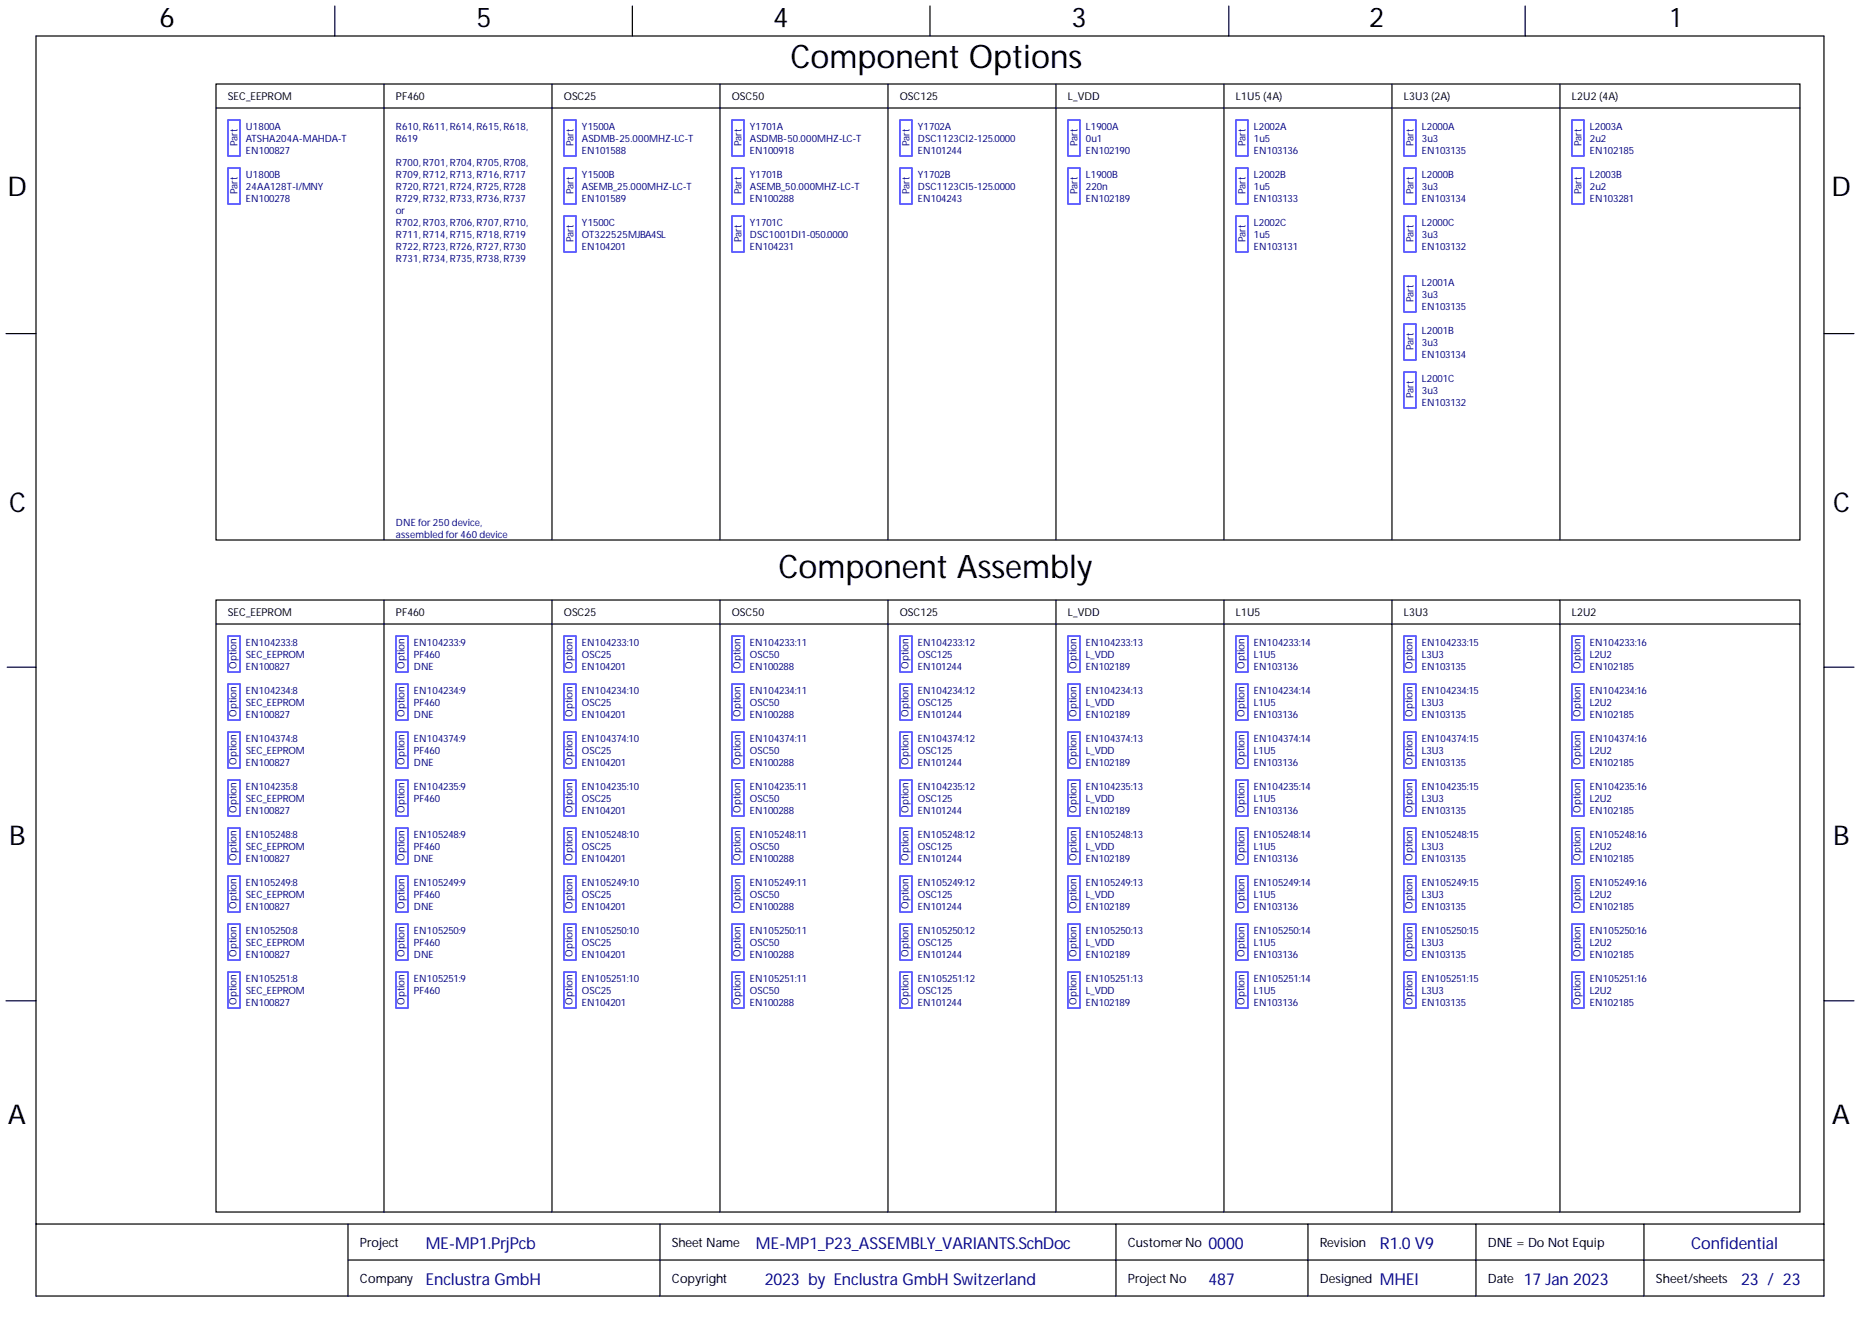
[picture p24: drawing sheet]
<svg xmlns="http://www.w3.org/2000/svg" width="393mm" height="282mm" viewBox="0 0 393 282" stroke-linecap="round" stroke-linejoin="round" font-family="sans-serif">
<defs><g id="words">
<g font-size="6.9">
<text x="167.1" y="14.3">Component Options</text>
<text x="164.5" y="122.1">Component Assembly</text>
</g>
<g font-size="5.8">
<text x="33.7" y="5.7">6</text>
<text x="100.7" y="5.7">5</text>
<text x="163.4" y="5.7">4</text>
<text x="226.5" y="5.7">3</text>
<text x="289.4" y="5.7">2</text>
<text x="353.1" y="5.7">1</text>
<text x="1.6" y="41.4">D</text>
<text x="387.1" y="41.4">D</text>
<text x="1.9" y="108.2">C</text>
<text x="387.5" y="108.2">C</text>
<text x="1.9" y="178.7">B</text>
<text x="387.5" y="178.7">B</text>
<text x="1.7" y="237.6">A</text>
<text x="387.2" y="237.6">A</text>
</g>
<g font-size="3.5" fill="#000080">
<text x="90" y="264.1">ME-MP1.PrjPcb</text>
<text x="159.8" y="264.1">ME-MP1_P23_ASSEMBLY_VARIANTS.SchDoc</text>
<text x="255.4" y="264.1">0000</text>
<text x="357.4" y="264.1">Confidential</text>
<text x="90" y="271.7">Enclustra GmbH</text>
<text x="161.6" y="271.7">2023 by Enclustra GmbH Switzerland</text>
<text x="255.4" y="271.7">487</text>
<text x="291.7" y="271.7">MHEI</text>
<text x="322.1" y="271.7">17 Jan 2023</text>
<text x="368" y="271.7">23 / 23</text>
</g>
<text font-size="3.5" fill="#00007c" x="291.7" y="264.1">R1.0V9</text>
<g font-size="2.7">
<text x="76.1" y="263.7">Project</text>
<text x="142" y="263.7">Sheet Name</text>
<text x="238.4" y="263.7">CustomerNo</text>
<text x="279" y="263.7">Revision</text>
<text x="314.5" y="263.7">DNE = Do Not Equip</text>
<text x="76.1" y="271.3">Company</text>
<text x="142" y="271.3">Copyright</text>
<text x="238.4" y="271.3">Project No</text>
<text x="279" y="271.3">Designed</text>
<text x="314.5" y="271.3">Date</text>
<text x="350" y="271.3">Sheet/sheets</text>
</g>
<g font-size="2.3">
<text x="48.2" y="21.2">SEC_EEPROM</text>
<text x="83.7" y="21.2">PF460</text>
<text x="119.2" y="21.2">OSC25</text>
<text x="154.7" y="21.2">OSC50</text>
<text x="190.2" y="21.2">OSC125</text>
<text x="225.7" y="21.2">L_VDD</text>
<text x="261.2" y="21.2">L1U5 (4A)</text>
<text x="296.7" y="21.2">L3U3 (2A)</text>
<text x="332.3" y="21.2">L2U2 (4A)</text>
<text x="48.2" y="130.3">SEC_EEPROM</text>
<text x="83.7" y="130.3">PF460</text>
<text x="119.2" y="130.3">OSC25</text>
<text x="154.7" y="130.3">OSC50</text>
<text x="190.2" y="130.3">OSC125</text>
<text x="225.7" y="130.3">L_VDD</text>
<text x="261.2" y="130.3">L1U5</text>
<text x="296.7" y="130.3">L3U3</text>
<text x="332.3" y="130.3">L2U2</text>
</g>
<g font-size="2.1" fill="#000080">
<text x="52" y="27.4">U1800A</text>
<text x="52" y="29.9">ATSHA204A-MAHDA-T</text>
<text x="83.7" y="27.4">R610, R611, R614, R615, R618,</text>
<text x="83.7" y="29.9">R619</text>
<text x="123" y="27.4">Y1500A</text>
<text x="123" y="29.9">ASDMB-25.000MHZ-LC-T</text>
<text x="158.5" y="27.4">Y1701A</text>
<text x="158.5" y="29.9">ASDMB-50.000MHZ-LC-T</text>
<text x="194" y="27.4">Y1702A</text>
<text x="194" y="29.9">DSC1123CI2-125.0000</text>
<text x="229.5" y="27.4">L1900A</text>
<text x="229.5" y="29.9">0u1</text>
<text x="265" y="27.4">L2002A</text>
<text x="265" y="29.9">1u5</text>
<text x="300.6" y="27.4">L2000A</text>
<text x="300.6" y="29.9">3u3</text>
<text x="336.1" y="27.4">L2003A</text>
<text x="336.1" y="29.9">2u2</text>
<text x="50.2" y="31" transform="rotate(-90 50.2 31)">Part</text>
<text x="52" y="32.5">EN100827</text>
<text x="83.7" y="35">R700, R701, R704, R705, R708,</text>
<text x="121.2" y="31" transform="rotate(-90 121.2 31)">Part</text>
<text x="123" y="32.5">EN101588</text>
<text x="156.7" y="31" transform="rotate(-90 156.7 31)">Part</text>
<text x="158.5" y="32.5">EN100918</text>
<text x="192.3" y="31" transform="rotate(-90 192.3 31)">Part</text>
<text x="194" y="32.5">EN101244</text>
<text x="227.8" y="31" transform="rotate(-90 227.8 31)">Part</text>
<text x="229.5" y="32.5">EN102190</text>
<text x="263.3" y="31" transform="rotate(-90 263.3 31)">Part</text>
<text x="265" y="32.5">EN103136</text>
<text x="298.8" y="31" transform="rotate(-90 298.8 31)">Part</text>
<text x="300.6" y="32.5">EN103135</text>
<text x="334.3" y="31" transform="rotate(-90 334.3 31)">Part</text>
<text x="336.1" y="32.5">EN102185</text>
<text x="50.2" y="41.1" transform="rotate(-90 50.2 41.1)">Part</text>
<text x="52" y="37.6">U1800B</text>
<text x="52" y="40.1">24AA128T-I/MNY</text>
<text x="83.7" y="37.6">R709, R712, R713, R716, R717</text>
<text x="83.7" y="40.1">R720, R721, R724, R725, R728</text>
<text x="121.2" y="41.1" transform="rotate(-90 121.2 41.1)">Part</text>
<text x="123" y="37.6">Y1500B</text>
<text x="123" y="40.1">ASEMB_25.000MHZ-LC-T</text>
<text x="156.7" y="41.1" transform="rotate(-90 156.7 41.1)">Part</text>
<text x="158.5" y="37.6">Y1701B</text>
<text x="158.5" y="40.1">ASEMB_50.000MHZ-LC-T</text>
<text x="192.3" y="41.1" transform="rotate(-90 192.3 41.1)">Part</text>
<text x="194" y="37.6">Y1702B</text>
<text x="194" y="40.1">DSC1123CI5-125.0000</text>
<text x="227.8" y="41.1" transform="rotate(-90 227.8 41.1)">Part</text>
<text x="229.5" y="37.6">L1900B</text>
<text x="229.5" y="40.1">220n</text>
<text x="263.3" y="41.1" transform="rotate(-90 263.3 41.1)">Part</text>
<text x="265" y="37.6">L2002B</text>
<text x="265" y="40.1">1u5</text>
<text x="298.8" y="41.1" transform="rotate(-90 298.8 41.1)">Part</text>
<text x="300.6" y="37.6">L2000B</text>
<text x="300.6" y="40.1">3u3</text>
<text x="334.3" y="41.1" transform="rotate(-90 334.3 41.1)">Part</text>
<text x="336.1" y="37.6">L2003B</text>
<text x="336.1" y="40.1">2u2</text>
<text x="52" y="42.6">EN100278</text>
<text x="83.7" y="45.2">or</text>
<text x="83.7" y="42.6">R729, R732, R733, R736, R737</text>
<text x="83.7" y="47.7">R702, R703, R706, R707, R710,</text>
<text x="123" y="42.6">EN101589</text>
<text x="123" y="47.7">Y1500C</text>
<text x="158.5" y="42.6">EN100288</text>
<text x="158.5" y="47.7">Y1701C</text>
<text x="194" y="42.6">EN104243</text>
<text x="229.5" y="42.6">EN102189</text>
<text x="265" y="42.6">EN103133</text>
<text x="265" y="47.7">L2002C</text>
<text x="300.6" y="42.6">EN103134</text>
<text x="300.6" y="47.7">L2000C</text>
<text x="336.1" y="42.6">EN103281</text>
<text x="83.7" y="50.2">R711, R714, R715, R718, R719</text>
<text x="83.7" y="52.8">R722, R723, R726, R727, R730</text>
<text x="121.2" y="51.3" transform="rotate(-90 121.2 51.3)">Part</text>
<text x="123" y="52.8">EN104201</text>
<text x="123" y="50.2">OT322525MJBA4SL</text>
<text x="156.7" y="51.3" transform="rotate(-90 156.7 51.3)">Part</text>
<text x="158.5" y="52.8">EN104231</text>
<text x="158.5" y="50.2">DSC1001DI1-050.0000</text>
<text x="263.3" y="51.3" transform="rotate(-90 263.3 51.3)">Part</text>
<text x="265" y="52.8">EN103131</text>
<text x="265" y="50.2">1u5</text>
<text x="298.8" y="51.3" transform="rotate(-90 298.8 51.3)">Part</text>
<text x="300.6" y="52.8">EN103132</text>
<text x="300.6" y="50.2">3u3</text>
<text x="83.7" y="55.3">R731, R734, R735, R738, R739</text>
<text x="298.8" y="63.9" transform="rotate(-90 298.8 63.9)">Part</text>
<text x="300.6" y="65.5">EN103135</text>
<text x="300.6" y="60.4">L2001A</text>
<text x="300.6" y="62.9">3u3</text>
<text x="300.6" y="70.5">L2001B</text>
<text x="298.8" y="74.1" transform="rotate(-90 298.8 74.1)">Part</text>
<text x="300.6" y="75.6">EN103134</text>
<text x="300.6" y="73.1">3u3</text>
<text x="300.6" y="80.7">L2001C</text>
<text x="300.6" y="83.2">3u3</text>
<text x="298.8" y="84.2" transform="rotate(-90 298.8 84.2)">Part</text>
<text x="300.6" y="85.8">EN103132</text>
<text x="83.7" y="111.1">DNE for250device,</text>
<text x="83.7" y="113.7">assembled for460device</text>
<text x="52" y="136.5">EN104233:8</text>
<text x="87.5" y="136.5">EN104233:9</text>
<text x="123" y="136.5">EN104233:10</text>
<text x="158.5" y="136.5">EN104233:11</text>
<text x="194" y="136.5">EN104233:12</text>
<text x="229.5" y="136.5">EN104233:13</text>
<text x="265" y="136.5">EN104233:14</text>
<text x="300.6" y="136.5">EN104233:15</text>
<text x="336.1" y="136.5">EN104233:16</text>
<text x="50" y="141.4" transform="rotate(-90 50 141.4)">Option</text>
<text x="52" y="141.6">EN100827</text>
<text x="52" y="139.1">SEC_EEPROM</text>
<text x="85.5" y="141.4" transform="rotate(-90 85.5 141.4)">Option</text>
<text x="87.5" y="141.6">DNE</text>
<text x="87.5" y="139.1">PF460</text>
<text x="121" y="141.4" transform="rotate(-90 121 141.4)">Option</text>
<text x="123" y="141.6">EN104201</text>
<text x="123" y="139.1">OSC25</text>
<text x="156.5" y="141.4" transform="rotate(-90 156.5 141.4)">Option</text>
<text x="158.5" y="141.6">EN100288</text>
<text x="158.5" y="139.1">OSC50</text>
<text x="192" y="141.4" transform="rotate(-90 192 141.4)">Option</text>
<text x="194" y="141.6">EN101244</text>
<text x="194" y="139.1">OSC125</text>
<text x="227.5" y="141.4" transform="rotate(-90 227.5 141.4)">Option</text>
<text x="229.5" y="141.6">EN102189</text>
<text x="229.5" y="139.1">L_VDD</text>
<text x="263" y="141.4" transform="rotate(-90 263 141.4)">Option</text>
<text x="265" y="141.6">EN103136</text>
<text x="265" y="139.1">L1U5</text>
<text x="298.5" y="141.4" transform="rotate(-90 298.5 141.4)">Option</text>
<text x="300.6" y="141.6">EN103135</text>
<text x="300.6" y="139.1">L3U3</text>
<text x="334" y="141.4" transform="rotate(-90 334 141.4)">Option</text>
<text x="336.1" y="141.6">EN102185</text>
<text x="336.1" y="139.1">L2U2</text>
<text x="52" y="146.7">EN104234:8</text>
<text x="52" y="149.2">SEC_EEPROM</text>
<text x="87.5" y="146.7">EN104234:9</text>
<text x="87.5" y="149.2">PF460</text>
<text x="123" y="146.7">EN104234:10</text>
<text x="123" y="149.2">OSC25</text>
<text x="158.5" y="146.7">EN104234:11</text>
<text x="158.5" y="149.2">OSC50</text>
<text x="194" y="146.7">EN104234:12</text>
<text x="194" y="149.2">OSC125</text>
<text x="229.5" y="146.7">EN104234:13</text>
<text x="229.5" y="149.2">L_VDD</text>
<text x="265" y="146.7">EN104234:14</text>
<text x="265" y="149.2">L1U5</text>
<text x="300.6" y="146.7">EN104234:15</text>
<text x="300.6" y="149.2">L3U3</text>
<text x="336.1" y="146.7">EN104234:16</text>
<text x="336.1" y="149.2">L2U2</text>
<text x="50" y="151.6" transform="rotate(-90 50 151.6)">Option</text>
<text x="52" y="151.7">EN100827</text>
<text x="85.5" y="151.6" transform="rotate(-90 85.5 151.6)">Option</text>
<text x="87.5" y="151.7">DNE</text>
<text x="121" y="151.6" transform="rotate(-90 121 151.6)">Option</text>
<text x="123" y="151.7">EN104201</text>
<text x="156.5" y="151.6" transform="rotate(-90 156.5 151.6)">Option</text>
<text x="158.5" y="151.7">EN100288</text>
<text x="192" y="151.6" transform="rotate(-90 192 151.6)">Option</text>
<text x="194" y="151.7">EN101244</text>
<text x="227.5" y="151.6" transform="rotate(-90 227.5 151.6)">Option</text>
<text x="229.5" y="151.7">EN102189</text>
<text x="263" y="151.6" transform="rotate(-90 263 151.6)">Option</text>
<text x="265" y="151.7">EN103136</text>
<text x="298.5" y="151.6" transform="rotate(-90 298.5 151.6)">Option</text>
<text x="300.6" y="151.7">EN103135</text>
<text x="334" y="151.6" transform="rotate(-90 334 151.6)">Option</text>
<text x="336.1" y="151.7">EN102185</text>
<text x="50" y="161.7" transform="rotate(-90 50 161.7)">Option</text>
<text x="52" y="161.9">EN100827</text>
<text x="52" y="156.8">EN104374:8</text>
<text x="52" y="159.4">SEC_EEPROM</text>
<text x="85.5" y="161.7" transform="rotate(-90 85.5 161.7)">Option</text>
<text x="87.5" y="161.9">DNE</text>
<text x="87.5" y="156.8">EN104374:9</text>
<text x="87.5" y="159.4">PF460</text>
<text x="121" y="161.7" transform="rotate(-90 121 161.7)">Option</text>
<text x="123" y="161.9">EN104201</text>
<text x="123" y="156.8">EN104374:10</text>
<text x="123" y="159.4">OSC25</text>
<text x="156.5" y="161.7" transform="rotate(-90 156.5 161.7)">Option</text>
<text x="158.5" y="161.9">EN100288</text>
<text x="158.5" y="156.8">EN104374:11</text>
<text x="158.5" y="159.4">OSC50</text>
<text x="192" y="161.7" transform="rotate(-90 192 161.7)">Option</text>
<text x="194" y="161.9">EN101244</text>
<text x="194" y="156.8">EN104374:12</text>
<text x="194" y="159.4">OSC125</text>
<text x="227.5" y="161.7" transform="rotate(-90 227.5 161.7)">Option</text>
<text x="229.5" y="161.9">EN102189</text>
<text x="229.5" y="156.8">EN104374:13</text>
<text x="229.5" y="159.4">L_VDD</text>
<text x="263" y="161.7" transform="rotate(-90 263 161.7)">Option</text>
<text x="265" y="161.9">EN103136</text>
<text x="265" y="156.8">EN104374:14</text>
<text x="265" y="159.4">L1U5</text>
<text x="298.5" y="161.7" transform="rotate(-90 298.5 161.7)">Option</text>
<text x="300.6" y="161.9">EN103135</text>
<text x="300.6" y="156.8">EN104374:15</text>
<text x="300.6" y="159.4">L3U3</text>
<text x="334" y="161.7" transform="rotate(-90 334 161.7)">Option</text>
<text x="336.1" y="161.9">EN102185</text>
<text x="336.1" y="156.8">EN104374:16</text>
<text x="336.1" y="159.4">L2U2</text>
<text x="52" y="167">EN104235:8</text>
<text x="87.5" y="167">EN104235:9</text>
<text x="123" y="167">EN104235:10</text>
<text x="158.5" y="167">EN104235:11</text>
<text x="194" y="167">EN104235:12</text>
<text x="229.5" y="167">EN104235:13</text>
<text x="265" y="167">EN104235:14</text>
<text x="300.6" y="167">EN104235:15</text>
<text x="336.1" y="167">EN104235:16</text>
<text x="50" y="171.9" transform="rotate(-90 50 171.9)">Option</text>
<text x="52" y="172">EN100827</text>
<text x="52" y="169.5">SEC_EEPROM</text>
<text x="85.5" y="171.9" transform="rotate(-90 85.5 171.9)">Option</text>
<text x="87.5" y="169.5">PF460</text>
<text x="121" y="171.9" transform="rotate(-90 121 171.9)">Option</text>
<text x="123" y="172">EN104201</text>
<text x="123" y="169.5">OSC25</text>
<text x="156.5" y="171.9" transform="rotate(-90 156.5 171.9)">Option</text>
<text x="158.5" y="172">EN100288</text>
<text x="158.5" y="169.5">OSC50</text>
<text x="192" y="171.9" transform="rotate(-90 192 171.9)">Option</text>
<text x="194" y="172">EN101244</text>
<text x="194" y="169.5">OSC125</text>
<text x="227.5" y="171.9" transform="rotate(-90 227.5 171.9)">Option</text>
<text x="229.5" y="172">EN102189</text>
<text x="229.5" y="169.5">L_VDD</text>
<text x="263" y="171.9" transform="rotate(-90 263 171.9)">Option</text>
<text x="265" y="172">EN103136</text>
<text x="265" y="169.5">L1U5</text>
<text x="298.5" y="171.9" transform="rotate(-90 298.5 171.9)">Option</text>
<text x="300.6" y="172">EN103135</text>
<text x="300.6" y="169.5">L3U3</text>
<text x="334" y="171.9" transform="rotate(-90 334 171.9)">Option</text>
<text x="336.1" y="172">EN102185</text>
<text x="336.1" y="169.5">L2U2</text>
<text x="52" y="177.1">EN105248:8</text>
<text x="52" y="179.7">SEC_EEPROM</text>
<text x="87.5" y="177.1">EN105248:9</text>
<text x="87.5" y="179.7">PF460</text>
<text x="123" y="177.1">EN105248:10</text>
<text x="123" y="179.7">OSC25</text>
<text x="158.5" y="177.1">EN105248:11</text>
<text x="158.5" y="179.7">OSC50</text>
<text x="194" y="177.1">EN105248:12</text>
<text x="194" y="179.7">OSC125</text>
<text x="229.5" y="177.1">EN105248:13</text>
<text x="229.5" y="179.7">L_VDD</text>
<text x="265" y="177.1">EN105248:14</text>
<text x="265" y="179.7">L1U5</text>
<text x="300.6" y="177.1">EN105248:15</text>
<text x="300.6" y="179.7">L3U3</text>
<text x="336.1" y="177.1">EN105248:16</text>
<text x="336.1" y="179.7">L2U2</text>
<text x="50" y="182" transform="rotate(-90 50 182)">Option</text>
<text x="52" y="182.2">EN100827</text>
<text x="85.5" y="182" transform="rotate(-90 85.5 182)">Option</text>
<text x="87.5" y="182.2">DNE</text>
<text x="121" y="182" transform="rotate(-90 121 182)">Option</text>
<text x="123" y="182.2">EN104201</text>
<text x="156.5" y="182" transform="rotate(-90 156.5 182)">Option</text>
<text x="158.5" y="182.2">EN100288</text>
<text x="192" y="182" transform="rotate(-90 192 182)">Option</text>
<text x="194" y="182.2">EN101244</text>
<text x="227.5" y="182" transform="rotate(-90 227.5 182)">Option</text>
<text x="229.5" y="182.2">EN102189</text>
<text x="263" y="182" transform="rotate(-90 263 182)">Option</text>
<text x="265" y="182.2">EN103136</text>
<text x="298.5" y="182" transform="rotate(-90 298.5 182)">Option</text>
<text x="300.6" y="182.2">EN103135</text>
<text x="334" y="182" transform="rotate(-90 334 182)">Option</text>
<text x="336.1" y="182.2">EN102185</text>
<text x="52" y="187.3">EN105249:8</text>
<text x="52" y="189.8">SEC_EEPROM</text>
<text x="87.5" y="187.3">EN105249:9</text>
<text x="87.5" y="189.8">PF460</text>
<text x="123" y="187.3">EN105249:10</text>
<text x="123" y="189.8">OSC25</text>
<text x="158.5" y="187.3">EN105249:11</text>
<text x="158.5" y="189.8">OSC50</text>
<text x="194" y="187.3">EN105249:12</text>
<text x="194" y="189.8">OSC125</text>
<text x="229.5" y="187.3">EN105249:13</text>
<text x="229.5" y="189.8">L_VDD</text>
<text x="265" y="187.3">EN105249:14</text>
<text x="265" y="189.8">L1U5</text>
<text x="300.6" y="187.3">EN105249:15</text>
<text x="300.6" y="189.8">L3U3</text>
<text x="336.1" y="187.3">EN105249:16</text>
<text x="336.1" y="189.8">L2U2</text>
<text x="50" y="192.2" transform="rotate(-90 50 192.2)">Option</text>
<text x="52" y="192.3">EN100827</text>
<text x="52" y="197.4">EN105250:8</text>
<text x="85.5" y="192.2" transform="rotate(-90 85.5 192.2)">Option</text>
<text x="87.5" y="192.3">DNE</text>
<text x="87.5" y="197.4">EN105250:9</text>
<text x="121" y="192.2" transform="rotate(-90 121 192.2)">Option</text>
<text x="123" y="192.3">EN104201</text>
<text x="123" y="197.4">EN105250:10</text>
<text x="156.5" y="192.2" transform="rotate(-90 156.5 192.2)">Option</text>
<text x="158.5" y="192.3">EN100288</text>
<text x="158.5" y="197.4">EN105250:11</text>
<text x="192" y="192.2" transform="rotate(-90 192 192.2)">Option</text>
<text x="194" y="192.3">EN101244</text>
<text x="194" y="197.4">EN105250:12</text>
<text x="227.5" y="192.2" transform="rotate(-90 227.5 192.2)">Option</text>
<text x="229.5" y="192.3">EN102189</text>
<text x="229.5" y="197.4">EN105250:13</text>
<text x="263" y="192.2" transform="rotate(-90 263 192.2)">Option</text>
<text x="265" y="192.3">EN103136</text>
<text x="265" y="197.4">EN105250:14</text>
<text x="298.5" y="192.2" transform="rotate(-90 298.5 192.2)">Option</text>
<text x="300.6" y="192.3">EN103135</text>
<text x="300.6" y="197.4">EN105250:15</text>
<text x="334" y="192.2" transform="rotate(-90 334 192.2)">Option</text>
<text x="336.1" y="192.3">EN102185</text>
<text x="336.1" y="197.4">EN105250:16</text>
<text x="50" y="202.3" transform="rotate(-90 50 202.3)">Option</text>
<text x="52" y="202.5">EN100827</text>
<text x="52" y="200">SEC_EEPROM</text>
<text x="85.5" y="202.3" transform="rotate(-90 85.5 202.3)">Option</text>
<text x="87.5" y="202.5">DNE</text>
<text x="87.5" y="200">PF460</text>
<text x="121" y="202.3" transform="rotate(-90 121 202.3)">Option</text>
<text x="123" y="202.5">EN104201</text>
<text x="123" y="200">OSC25</text>
<text x="156.5" y="202.3" transform="rotate(-90 156.5 202.3)">Option</text>
<text x="158.5" y="202.5">EN100288</text>
<text x="158.5" y="200">OSC50</text>
<text x="192" y="202.3" transform="rotate(-90 192 202.3)">Option</text>
<text x="194" y="202.5">EN101244</text>
<text x="194" y="200">OSC125</text>
<text x="227.5" y="202.3" transform="rotate(-90 227.5 202.3)">Option</text>
<text x="229.5" y="202.5">EN102189</text>
<text x="229.5" y="200">L_VDD</text>
<text x="263" y="202.3" transform="rotate(-90 263 202.3)">Option</text>
<text x="265" y="202.5">EN103136</text>
<text x="265" y="200">L1U5</text>
<text x="298.5" y="202.3" transform="rotate(-90 298.5 202.3)">Option</text>
<text x="300.6" y="202.5">EN103135</text>
<text x="300.6" y="200">L3U3</text>
<text x="334" y="202.3" transform="rotate(-90 334 202.3)">Option</text>
<text x="336.1" y="202.5">EN102185</text>
<text x="336.1" y="200">L2U2</text>
<text x="52" y="207.6">EN105251:8</text>
<text x="87.5" y="207.6">EN105251:9</text>
<text x="123" y="207.6">EN105251:10</text>
<text x="158.5" y="207.6">EN105251:11</text>
<text x="194" y="207.6">EN105251:12</text>
<text x="229.5" y="207.6">EN105251:13</text>
<text x="265" y="207.6">EN105251:14</text>
<text x="300.6" y="207.6">EN105251:15</text>
<text x="336.1" y="207.6">EN105251:16</text>
<text x="50" y="212.5" transform="rotate(-90 50 212.5)">Option</text>
<text x="52" y="212.6">EN100827</text>
<text x="52" y="210.1">SEC_EEPROM</text>
<text x="85.5" y="212.5" transform="rotate(-90 85.5 212.5)">Option</text>
<text x="87.5" y="210.1">PF460</text>
<text x="121" y="212.5" transform="rotate(-90 121 212.5)">Option</text>
<text x="123" y="212.6">EN104201</text>
<text x="123" y="210.1">OSC25</text>
<text x="156.5" y="212.5" transform="rotate(-90 156.5 212.5)">Option</text>
<text x="158.5" y="212.6">EN100288</text>
<text x="158.5" y="210.1">OSC50</text>
<text x="192" y="212.5" transform="rotate(-90 192 212.5)">Option</text>
<text x="194" y="212.6">EN101244</text>
<text x="194" y="210.1">OSC125</text>
<text x="227.5" y="212.5" transform="rotate(-90 227.5 212.5)">Option</text>
<text x="229.5" y="212.6">EN102189</text>
<text x="229.5" y="210.1">L_VDD</text>
<text x="263" y="212.5" transform="rotate(-90 263 212.5)">Option</text>
<text x="265" y="212.6">EN103136</text>
<text x="265" y="210.1">L1U5</text>
<text x="298.5" y="212.5" transform="rotate(-90 298.5 212.5)">Option</text>
<text x="300.6" y="212.6">EN103135</text>
<text x="300.6" y="210.1">L3U3</text>
<text x="334" y="212.5" transform="rotate(-90 334 212.5)">Option</text>
<text x="336.1" y="212.6">EN102185</text>
<text x="336.1" y="210.1">L2U2</text>
</g>
</g></defs>
<g fill="none" stroke="#000" stroke-width=".25">
<path d="M7.6 7.6h377.9v266.5h-377.9zM45.7 17.8h334.7v96.4h-334.7zM70.8 1.3v6.3M81.2 17.8v96.4M116.7 17.8v96.4M133.7 1.3v6.3M152.2 17.8v96.4M187.7 17.8v96.4M196.6 1.3v6.3M223.2 17.8v96.4M258.7 17.8v96.4M259.7 1.3v6.3"/>
<path d="M294.2 17.8v96.4M322.4 1.3v6.3M329.7 17.8v96.4M45.7 22.8h334.7M1.3 70.5h6.3M385.5 70.5h6.4M45.7 126.9h334.7v129.4h-334.7zM45.7 132h334.7M81.2 126.9v129.4M116.7 126.9v129.4M152.2 126.9v129.4M187.7 126.9v129.4"/>
<path d="M223.2 126.9v129.4M258.7 126.9v129.4M294.2 126.9v129.4M329.7 126.9v129.4M1.5 141.1h6.1M385.5 141.1h6.4M1.3 211.6h6.3M385.5 211.6h6.4M7.6 258.8h377.9M73.6 258.8v15.3M139.5 258.8v15.3M235.9 258.8v15.3"/>
<path d="M276.5 258.8v15.3M312 258.8v15.3M347.5 258.8v15.3M73.6 266.4h311.9"/>
</g>
<g fill="none" stroke="#00f" stroke-width=".25">
<path d="M48.2 25.4h2.5v7.6h-2.5zM48.2 35.5h2.5v7.6h-2.5zM119.2 25.4h2.5v7.6h-2.5zM119.2 35.5h2.5v7.6h-2.5zM154.7 25.4h2.6v7.6h-2.6zM154.7 35.5h2.6v7.6h-2.6zM190.2 25.4h2.6v7.6h-2.6zM190.2 35.5h2.6v7.6h-2.6zM225.7 25.4h2.6v7.6h-2.6zM225.7 35.5h2.6v7.6h-2.6zM261.2 25.4h2.6v7.6h-2.6zM261.2 35.5h2.6v7.6h-2.6z"/>
<path d="M296.7 25.4h2.6v7.6h-2.6zM296.7 35.5h2.6v7.6h-2.6zM332.3 25.4h2.5v7.6h-2.5zM332.3 35.5h2.5v7.6h-2.5zM119.2 45.7h2.5v7.6h-2.5zM154.7 45.7h2.6v7.6h-2.6zM261.2 45.7h2.6v7.6h-2.6zM296.7 45.7h2.6v7.6h-2.6zM296.7 58.4h2.6v7.6h-2.6zM296.7 68.5h2.6v7.6h-2.6zM296.7 78.7h2.6v7.6h-2.6zM48.2 134.5h2.5v7.6h-2.5z"/>
<path d="M83.7 134.5h2.5v7.6h-2.5zM119.2 134.5h2.5v7.6h-2.5zM154.7 134.5h2.6v7.6h-2.6zM190.2 134.5h2.6v7.6h-2.6zM225.7 134.5h2.6v7.6h-2.6zM261.2 134.5h2.6v7.6h-2.6zM296.7 134.5h2.6v7.6h-2.6zM332.3 134.5h2.5v7.6h-2.5zM48.2 144.6h2.5v7.7h-2.5zM48.2 154.8h2.5v7.6h-2.5zM83.7 144.6h2.5v7.7h-2.5zM83.7 154.8h2.5v7.6h-2.5z"/>
<path d="M119.2 144.6h2.5v7.7h-2.5zM119.2 154.8h2.5v7.6h-2.5zM154.7 144.6h2.6v7.7h-2.6zM154.7 154.8h2.6v7.6h-2.6zM190.2 144.6h2.6v7.7h-2.6zM190.2 154.8h2.6v7.6h-2.6zM225.7 144.6h2.6v7.7h-2.6zM225.7 154.8h2.6v7.6h-2.6zM261.2 144.6h2.6v7.7h-2.6zM261.2 154.8h2.6v7.6h-2.6zM296.7 144.6h2.6v7.7h-2.6zM296.7 154.8h2.6v7.6h-2.6z"/>
<path d="M332.3 144.6h2.5v7.7h-2.5zM332.3 154.8h2.5v7.6h-2.5zM48.2 164.9h2.5v7.7h-2.5zM48.2 175.1h2.5v7.6h-2.5zM83.7 164.9h2.5v7.7h-2.5zM83.7 175.1h2.5v7.6h-2.5zM119.2 164.9h2.5v7.7h-2.5zM119.2 175.1h2.5v7.6h-2.5zM154.7 164.9h2.6v7.7h-2.6zM154.7 175.1h2.6v7.6h-2.6zM190.2 164.9h2.6v7.7h-2.6zM190.2 175.1h2.6v7.6h-2.6z"/>
<path d="M225.7 164.9h2.6v7.7h-2.6zM225.7 175.1h2.6v7.6h-2.6zM261.2 164.9h2.6v7.7h-2.6zM261.2 175.1h2.6v7.6h-2.6zM296.7 164.9h2.6v7.7h-2.6zM296.7 175.1h2.6v7.6h-2.6zM332.3 164.9h2.5v7.7h-2.5zM332.3 175.1h2.5v7.6h-2.5zM48.2 185.2h2.5v7.7h-2.5zM48.2 195.4h2.5v7.6h-2.5zM83.7 185.2h2.5v7.7h-2.5zM83.7 195.4h2.5v7.6h-2.5z"/>
<path d="M119.2 185.2h2.5v7.7h-2.5zM119.2 195.4h2.5v7.6h-2.5zM154.7 185.2h2.6v7.7h-2.6zM154.7 195.4h2.6v7.6h-2.6zM190.2 185.2h2.6v7.7h-2.6zM190.2 195.4h2.6v7.6h-2.6zM225.7 185.2h2.6v7.7h-2.6zM225.7 195.4h2.6v7.6h-2.6zM261.2 185.2h2.6v7.7h-2.6zM261.2 195.4h2.6v7.6h-2.6zM296.7 185.2h2.6v7.7h-2.6zM296.7 195.4h2.6v7.6h-2.6z"/>
<path d="M332.3 185.2h2.5v7.7h-2.5zM332.3 195.4h2.5v7.6h-2.5zM48.2 205.5h2.5v7.7h-2.5zM83.7 205.5h2.5v7.7h-2.5zM119.2 205.5h2.5v7.7h-2.5zM154.7 205.5h2.6v7.7h-2.6zM190.2 205.5h2.6v7.7h-2.6zM225.7 205.5h2.6v7.7h-2.6zM261.2 205.5h2.6v7.7h-2.6zM296.7 205.5h2.6v7.7h-2.6zM332.3 205.5h2.5v7.7h-2.5z"/>
</g>
<use href="#words"/>
</svg>
